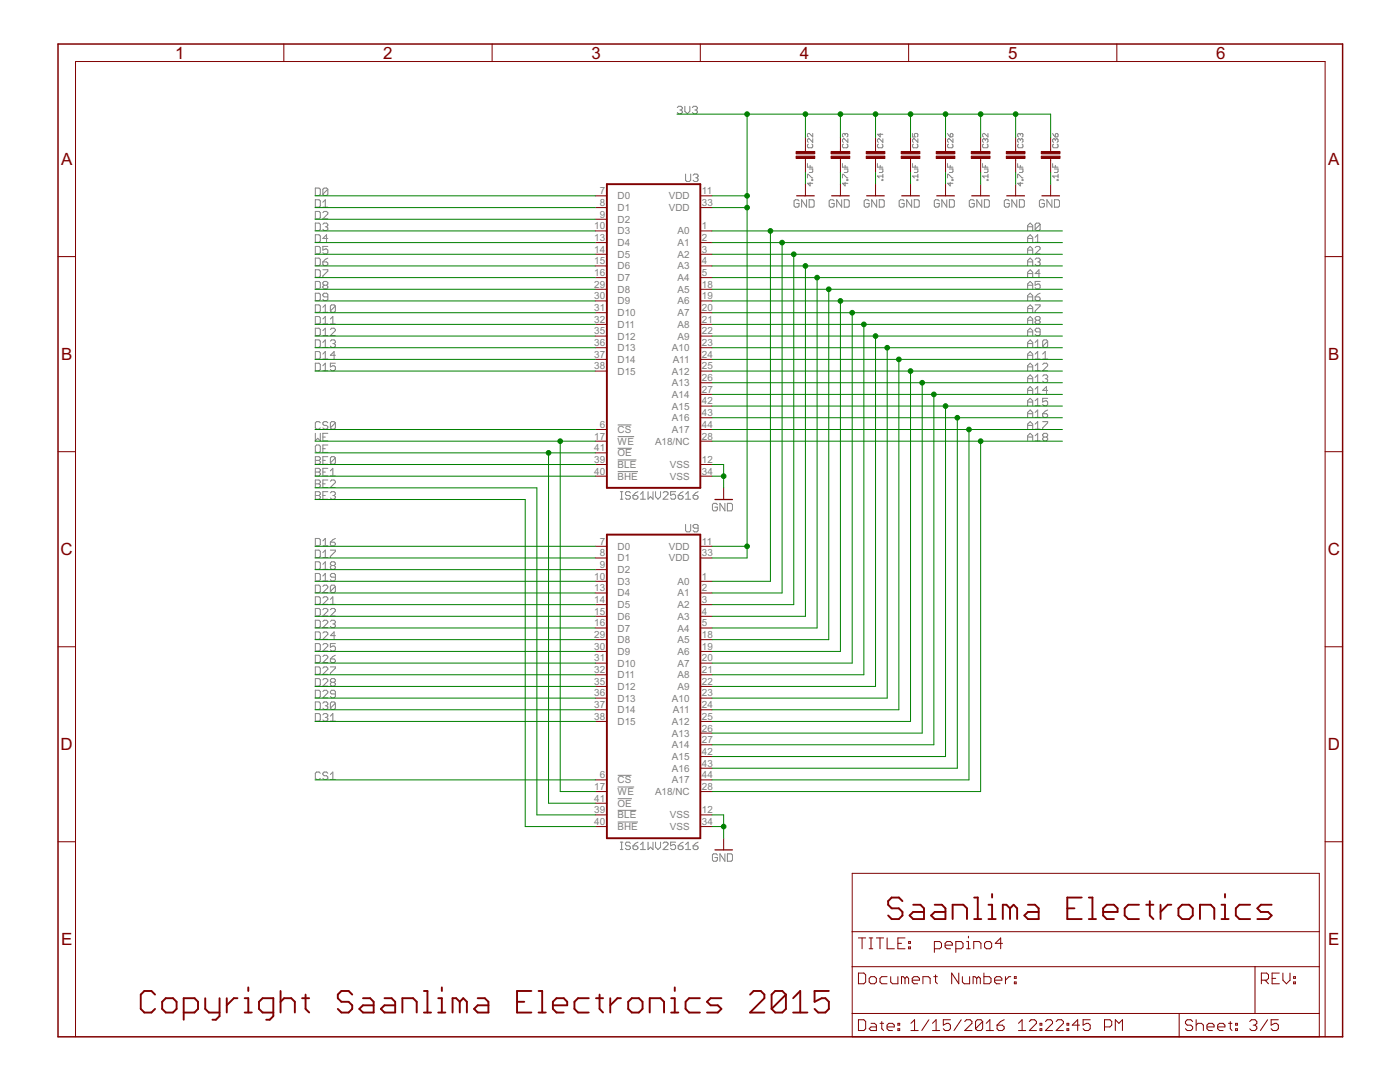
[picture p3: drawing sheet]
<svg xmlns="http://www.w3.org/2000/svg" width="279mm" height="216mm" viewBox="0 0 279 216" stroke-linecap="round" stroke-linejoin="round" font-family="sans-serif">
<defs><g id="words">
<g font-size="3.8" fill="#800000">
<text x="34.9" y="11.7">1</text>
<text x="76.5" y="11.7">2</text>
<text x="118.1" y="11.7">3</text>
<text x="159.6" y="11.7">4</text>
<text x="201.2" y="11.7">5</text>
<text x="242.7" y="11.7">6</text>
<text x="12.2" y="32.9">A</text>
<text x="265.1" y="32.9">A</text>
<text x="12.2" y="71.8">B</text>
<text x="265.1" y="71.8">B</text>
<text x="12.1" y="110.8">C</text>
<text x="265" y="110.8">C</text>
<text x="12.1" y="149.7">D</text>
<text x="265" y="149.7">D</text>
<text x="12.2" y="188.6">E</text>
<text x="265.1" y="188.6">E</text>
</g>
<g font-size="2.2" fill="#808080">
<text x="119.7" y="38.8">7</text>
<text x="119.7" y="41.1">8</text>
<text x="123.3" y="39.8">D0</text>
<text x="133.5" y="39.8">VDD</text>
<text x="140.1" y="38.8">11</text>
<text x="140.1" y="41.1">33</text>
<text x="118.6" y="45.7">10</text>
<text x="119.7" y="43.4">9</text>
<text x="123.3" y="42.1">D1</text>
<text x="123.3" y="44.4">D2</text>
<text x="123.3" y="46.8">D3</text>
<text x="133.5" y="42.1">VDD</text>
<text x="135.2" y="46.8">A0</text>
<text x="140.1" y="45.7">1</text>
<text x="118.6" y="48.1">13</text>
<text x="118.6" y="50.4">14</text>
<text x="118.6" y="52.7">15</text>
<text x="123.3" y="49.1">D4</text>
<text x="123.3" y="51.4">D5</text>
<text x="123.3" y="53.8">D6</text>
<text x="135.2" y="49.1">A1</text>
<text x="135.2" y="51.4">A2</text>
<text x="135.2" y="53.8">A3</text>
<text x="140.1" y="48.1">2</text>
<text x="140.1" y="50.4">3</text>
<text x="140.1" y="52.7">4</text>
<text x="118.6" y="55.1">16</text>
<text x="118.6" y="57.4">29</text>
<text x="118.6" y="59.7">30</text>
<text x="123.3" y="56.1">D7</text>
<text x="123.3" y="58.4">D8</text>
<text x="135.2" y="56.1">A4</text>
<text x="135.2" y="58.4">A5</text>
<text x="140.1" y="55.1">5</text>
<text x="140.1" y="57.4">18</text>
<text x="140.1" y="59.7">19</text>
<text x="118.6" y="62.1">31</text>
<text x="118.6" y="64.4">32</text>
<text x="123.3" y="60.8">D9</text>
<text x="123.3" y="63.1">D10</text>
<text x="123.3" y="65.4">D11</text>
<text x="135.2" y="60.8">A6</text>
<text x="135.2" y="63.1">A7</text>
<text x="135.2" y="65.4">A8</text>
<text x="140.1" y="62.1">20</text>
<text x="140.1" y="64.4">21</text>
<text x="118.6" y="66.7">35</text>
<text x="118.6" y="69.1">36</text>
<text x="118.6" y="71.4">37</text>
<text x="123.3" y="67.7">D12</text>
<text x="123.3" y="70.1">D13</text>
<text x="134.1" y="70.1">A10</text>
<text x="135.2" y="67.7">A9</text>
<text x="140.1" y="66.7">22</text>
<text x="140.1" y="69.1">23</text>
<text x="140.1" y="71.4">24</text>
<text x="118.6" y="73.7">38</text>
<text x="123.3" y="72.4">D14</text>
<text x="123.3" y="74.7">D15</text>
<text x="134.1" y="74.7">A12</text>
<text x="134.1" y="77.1">A13</text>
<text x="134.3" y="72.4">A11</text>
<text x="140.1" y="73.7">25</text>
<text x="140.1" y="76">26</text>
<text x="134.1" y="79.4">A14</text>
<text x="134.1" y="81.7">A15</text>
<text x="140.1" y="78.4">27</text>
<text x="140.1" y="80.7">42</text>
<text x="140.1" y="83">43</text>
<text x="118.6" y="87.7">17</text>
<text x="119.7" y="85.4">6</text>
<text x="123.3" y="86.4">CS</text>
<text x="123.3" y="88.7">WE</text>
<text x="130.7" y="88.7">A18/NC</text>
<text x="134.1" y="84.1">A16</text>
<text x="134.1" y="86.4">A17</text>
<text x="140.1" y="85.4">44</text>
<text x="140.1" y="87.7">28</text>
<text x="118.6" y="94.7">40</text>
<text x="118.6" y="92.4">39</text>
<text x="118.6" y="90">41</text>
<text x="123.3" y="95.7">BHE</text>
<text x="123.3" y="93.4">BLE</text>
<text x="123.3" y="91.1">OE</text>
<text x="133.7" y="93.4">VSS</text>
<text x="133.7" y="95.7">VSS</text>
<text x="140.1" y="92.4">12</text>
<text x="140.1" y="94.7">34</text>
<text x="119.7" y="108.7">7</text>
<text x="119.7" y="111">8</text>
<text x="119.7" y="113.3">9</text>
<text x="123.3" y="109.7">D0</text>
<text x="123.3" y="112">D1</text>
<text x="133.5" y="109.7">VDD</text>
<text x="133.5" y="112">VDD</text>
<text x="140.1" y="108.7">11</text>
<text x="140.1" y="111">33</text>
<text x="118.6" y="115.7">10</text>
<text x="118.6" y="118">13</text>
<text x="123.3" y="114.4">D2</text>
<text x="123.3" y="116.7">D3</text>
<text x="123.3" y="119">D4</text>
<text x="135.2" y="116.7">A0</text>
<text x="135.2" y="119">A1</text>
<text x="140.1" y="115.7">1</text>
<text x="140.1" y="118">2</text>
<text x="118.6" y="120.3">14</text>
<text x="118.6" y="122.7">15</text>
<text x="118.6" y="125">16</text>
<text x="123.3" y="121.4">D5</text>
<text x="123.3" y="123.7">D6</text>
<text x="135.2" y="121.4">A2</text>
<text x="135.2" y="123.7">A3</text>
<text x="140.1" y="120.3">3</text>
<text x="140.1" y="122.7">4</text>
<text x="140.1" y="125">5</text>
<text x="118.6" y="127.3">29</text>
<text x="118.6" y="129.6">30</text>
<text x="118.6" y="132">31</text>
<text x="123.3" y="126">D7</text>
<text x="123.3" y="128.3">D8</text>
<text x="123.3" y="130.7">D9</text>
<text x="135.2" y="126">A4</text>
<text x="135.2" y="128.3">A5</text>
<text x="135.2" y="130.7">A6</text>
<text x="140.1" y="127.3">18</text>
<text x="140.1" y="129.6">19</text>
<text x="140.1" y="132">20</text>
<text x="118.6" y="134.3">32</text>
<text x="118.6" y="136.6">35</text>
<text x="123.3" y="133">D10</text>
<text x="123.3" y="135.3">D11</text>
<text x="123.3" y="137.7">D12</text>
<text x="135.2" y="133">A7</text>
<text x="135.2" y="135.3">A8</text>
<text x="135.2" y="137.7">A9</text>
<text x="140.1" y="134.3">21</text>
<text x="140.1" y="136.6">22</text>
<text x="118.6" y="139">36</text>
<text x="118.6" y="141.3">37</text>
<text x="118.6" y="143.6">38</text>
<text x="123.3" y="140">D13</text>
<text x="123.3" y="142.3">D14</text>
<text x="134.1" y="140">A10</text>
<text x="134.3" y="142.3">A11</text>
<text x="140.1" y="139">23</text>
<text x="140.1" y="141.3">24</text>
<text x="140.1" y="143.6">25</text>
<text x="123.3" y="144.7">D15</text>
<text x="134.1" y="144.7">A12</text>
<text x="134.1" y="147">A13</text>
<text x="134.1" y="149.3">A14</text>
<text x="140.1" y="146">26</text>
<text x="140.1" y="148.3">27</text>
<text x="119.7" y="155.3">6</text>
<text x="134.1" y="151.6">A15</text>
<text x="134.1" y="154">A16</text>
<text x="140.1" y="150.6">42</text>
<text x="140.1" y="153">43</text>
<text x="140.1" y="155.3">44</text>
<text x="118.6" y="159.9">41</text>
<text x="118.6" y="157.6">17</text>
<text x="123.3" y="156.3">CS</text>
<text x="123.3" y="161">OE</text>
<text x="123.3" y="158.6">WE</text>
<text x="130.7" y="158.6">A18/NC</text>
<text x="134.1" y="156.3">A17</text>
<text x="140.1" y="157.6">28</text>
<text x="118.6" y="164.6">40</text>
<text x="118.6" y="162.3">39</text>
<text x="123.3" y="165.6">BHE</text>
<text x="123.3" y="163.3">BLE</text>
<text x="133.7" y="163.3">VSS</text>
<text x="133.7" y="165.6">VSS</text>
<text x="140.1" y="162.3">12</text>
<text x="140.1" y="164.6">34</text>
</g>
</g></defs>
<g fill="none" stroke="#808080" stroke-width=".2">
<path d="M62.9 39.9h.8l.2 .2v1l-.2 .2h-.8zM62.9 37.5h.8l.2 .3v1l-.2 .2h-.8zM65.4 37.8v1l-.2 .2h-.5l-.3-.2M65.4 37.8l-.2-.3h-.5l-.3 .3v1M65.4 37.8l-1 1M135.2 21.5l.2-.3h.5l.3 .3v.2l-.3 .2M135.7 21.9h.2M135.9 21.9l.3 .3v.3l-.3 .2h-.5l-.2-.2M136.7 21.2v1l.5 .5 .5-.5v-1M136.8 34.7v1.3l.3 .2h.5l.2-.2v-1.3M138.2 21.5l.2-.3h.5l.3 .3v.2l-.3 .2M138.3 35l.3-.3h.5l.2 .3v.2l-.2 .3"/>
<path d="M138.7 21.9h.2M138.8 35.5h.3M138.9 21.9l.3 .3v.3l-.3 .2h-.5l-.2-.2M139.1 35.5l.2 .2v.3l-.2 .2h-.5l-.3-.2M161 39.9v1.4l-1-1.4v1.4M161.1 32.6v.8h1.1M161.1 35.5v-.7l1.1 .7M161.3 28.8l-.2 .1v.4l.2 .2h.7l.2-.2v-.4l-.2-.1M161.5 39.9h.7l.3 .2v1l-.3 .2h-.7zM161.5 33.7h.7v.5l-.2 .2h-.5M161.7 36.4v.7l-.6-.5h1.1M161.7 33v.4"/>
<path d="M162 35.9h.2v.1h-.2zM162.2 26.6v.7l-.7-.7-.4 .2v.4l.2 .1M162.2 27.7v.7l-.7-.7-.4 .2v.3l.2 .2M168 39.9v1.4l-1-1.4v1.4M168.1 35.5v-.7h.2l.7 .7h.2M168.1 32.6v.8h1.1M168.3 28.8l-.2 .1v.4l.2 .2h.7l.2-.2v-.4l-.2-.1M168.5 33.7h.7v.5l-.2 .2h-.5M168.5 39.9h.7l.3 .2v1l-.3 .2h-.7zM168.7 36.4v.7l-.6-.5h1.1M168.7 26.8v.2M168.7 33v.4"/>
<path d="M168.7 26.8l.1-.2 .4 .2v.4l-.2 .1M168.7 26.8l-.2-.2-.4 .2v.4l.2 .1M169 35.9h.2v.1h-.2zM169.2 27.7v.7l-.7-.7h-.2l-.2 .2v.3l.2 .2M175 39.9v1.4l-1-1.4v1.4M175.1 32.6v.8h1.1M175.3 28.8l-.2 .1v.4l.2 .2h.7l.2-.2v-.4l-.2-.1M175.5 33.7h.7v.5l-.2 .2h-.5M175.5 39.9h.7l.3 .2v1l-.3 .2h-.7zM175.7 26.6v.7l-.6-.5h1.1M175.7 33v.4M176 35.9h.2v.1h-.2z"/>
<path d="M176.2 27.7v.7l-.7-.7h-.2l-.2 .2v.3l.2 .2M176.2 34.8v.7M176.2 35.1h-1.1l.4 .4M181.9 39.9v1.4l-.9-1.4v1.4M182.1 32.6v.8h1.1M182.1 26.6v.7h.5l-.1-.5 .1-.2h.4l.2 .2v.4l-.2 .1M182.3 28.8l-.2 .1v.4l.2 .2h.7l.2-.2v-.4l-.2-.1M182.5 39.9h.7l.3 .2v1l-.3 .2h-.7zM182.5 33.7h.7v.5l-.2 .2h-.5M182.6 33v.4M183 35.9h.2v.1h-.2zM183.2 35.1h-1.1l.4 .4"/>
<path d="M183.2 27.7v.7l-.7-.7h-.2l-.2 .2v.3l.2 .2M183.2 34.8v.7M189 39.9v1.4l-1-1.4v1.4M189.1 35.5v-.7h.2l.7 .7h.2M189.1 32.6v.8h1.1M189.1 26.6l.5 .7M189.3 28.8l-.2 .1v.4l.2 .2h.7l.2-.2v-.4l-.2-.1M189.5 33.7h.7v.5l-.2 .2h-.5M189.5 39.9h.7l.3 .2v1l-.3 .2h-.7zM189.6 36.4v.7l-.5-.5h1.1M189.6 26.8l.4-.2 .2 .2v.4l-.2 .1h-.4zM189.6 33v.4"/>
<path d="M190 35.9h.2v.1h-.2zM190.2 27.7v.7l-.7-.7h-.2l-.2 .2v.3l.2 .2M195.9 39.9v1.4l-1-1.4v1.4M196.1 32.6v.8h1.1M196.3 28.8l-.2 .1v.4l.2 .2h.7l.2-.2v-.4l-.2-.1M196.4 33.7h.8v.5l-.2 .2h-.6M196.4 39.9h.8l.2 .2v1l-.2 .2h-.8zM196.6 27.9l.2-.2 .4 .2v.3l-.2 .2M196.6 27.9l-.2-.2-.3 .2v.3l.2 .2M196.6 27.9v.1M196.6 33v.4M197 35.9h.2v.1h-.2z"/>
<path d="M197.2 35.1h-1.1l.3 .4M197.2 26.6v.7l-.8-.7h-.1l-.2 .2v.4l.2 .1M197.2 34.8v.7M202.9 39.9v1.4l-1-1.4v1.4M203.1 35.5v-.7l1.1 .7M203.1 32.6v.8h1.1M203.3 28.8l-.2 .1v.4l.2 .2h.7l.2-.2v-.4l-.2-.1M203.4 39.9h.8l.2 .2v1l-.2 .2h-.8zM203.5 33.7h.7v.5l-.2 .2h-.5M203.6 36.4v.7l-.5-.5h1.1M203.6 26.8v.2M203.6 27.9v.1"/>
<path d="M203.6 33v.4M203.6 26.8l.2-.2 .4 .2v.4l-.2 .1M203.6 27.9l.2-.2 .4 .2v.3l-.2 .2M203.6 26.8l-.1-.2-.4 .2v.4l.2 .1M203.6 27.9l-.1-.2-.4 .2v.3l.2 .2M204 35.9h.2v.1h-.2zM209.9 39.9v1.4l-1-1.4v1.4M210.1 32.6v.8h1.1M210.1 26.6l.5 .7M210.3 28.8l-.2 .1v.4l.2 .2h.7l.2-.2v-.4l-.2-.1M210.4 33.7h.8v.5l-.2 .2h-.6M210.4 39.9h.8l.2 .2v1l-.2 .2h-.8z"/>
<path d="M210.6 26.8l.4-.2 .2 .2v.4l-.2 .1h-.4zM210.6 27.9l.2-.2 .4 .2v.3l-.2 .2M210.6 27.9l-.2-.2-.3 .2v.3l.2 .2M210.6 27.9v.1M210.6 33v.4M211 35.9h.2v.1h-.2zM211.2 35.1h-1.1l.3 .4M211.2 34.8v.7M62.9 42.2h.8l.2 .2v1l-.2 .3h-.8zM62.9 44.5h.8l.2 .3v1l-.2 .2h-.8zM62.9 46.8h.8l.2 .3v1l-.2 .2h-.8zM62.9 49.2h.8l.2 .2v1l-.2 .3h-.8z"/>
<path d="M62.9 51.5h.8l.2 .3v.9l-.2 .3h-.8zM62.9 53.8h.8l.2 .3v1l-.2 .2h-.8zM62.9 56.2h.8l.2 .2v1l-.2 .3h-.8zM62.9 58.5h.8l.2 .2v1l-.2 .3h-.8zM64.4 41.3h1M64.4 52.3h.8l.2 .2v.2l-.2 .3h-.5l-.3-.3zM64.4 53.8h1v.3l-1 1v.2M64.4 42.4l.3-.2h.5l.2 .2v.3l-1 1h1M64.4 44.8l.3-.3h.5l.2 .3v.2l-.2 .3M64.4 40.3l.5-.4v1.4M64.7 56.9l-.3-.2v-.3l.3-.2h.5l.2 .2v.3l-.2 .2M64.7 56.9l-.3 .2v.3l.3 .3h.5l.2-.3v-.3l-.2-.2"/>
<path d="M64.7 56.9h.5M64.9 45.3h.3M65.2 45.3l.2 .2v.3l-.2 .2h-.5l-.3-.2M65.4 49.2h-1v.7l.8-.2 .2 .2v.5l-.2 .3h-.5l-.3-.3M65.4 59.2h-.7l-.3-.2v-.3l.3-.2h.5l.2 .2v1l-.2 .3h-.5l-.3-.3M65.4 47.6h-1l.8-.8v1.5M65.4 51.5l-.5 .3-.5 .5M159.5 40.1l-.3-.2h-.5l-.2 .2v1l.2 .2h.5l.3-.2v-.5h-.5M166.5 40.1l-.3-.2h-.5l-.2 .2v1l.2 .2h.5l.3-.2v-.5h-.5M173.5 40.1l-.3-.2h-.5l-.2 .2v1l.2 .2h.5l.3-.2v-.5h-.5M180.4 40.1l-.2-.2h-.5l-.2 .2v1l.2 .2h.5l.2-.2v-.5h-.4M187.5 40.1l-.3-.2h-.5l-.2 .2v1l.2 .2h.5l.3-.2v-.5h-.6"/>
<path d="M194.4 40.1l-.2-.2h-.5l-.3 .2v1l.3 .2h.5l.2-.2v-.5h-.5M201.4 40.1l-.2-.2h-.5l-.3 .2v1l.3 .2h.5l.2-.2v-.5h-.5M205.1 50.7v-1l.5-.5 .5 .5v1M205.1 45.3h1M205.1 47.6h1M205.1 52.3h1M205.1 56.9h1M205.1 59.2h1M205.1 46v-1l.5-.5 .5 .5v1M205.1 48.3v-1l.5-.5 .5 .5v1M205.1 53v-1l.5-.5 .5 .5v1M205.1 55.3v-1l.5-.5 .5 .5v1"/>
<path d="M205.1 57.7v-1l.5-.5 .5 .5v1M205.1 60v-1l.5-.5 .5 .5v1M205.1 49.9h1M205.1 54.6h1M206.6 48.3h1M206.6 49.4l.2-.2h.5l.3 .2v.3l-1 1h1M206.6 51.8l.2-.3h.5l.3 .3v.2l-.3 .3M206.6 59.2h.7l.3 .3v.2l-.3 .3h-.5l-.2-.3zM206.6 47.3l.5-.5v1.5M207.1 52.3h.2M207.3 52.3l.3 .2v.2l-.3 .3h-.5l-.2-.3M207.6 44.8v1l-.3 .2h-.5l-.2-.2"/>
<path d="M207.6 44.8l-.3-.3h-.5l-.2 .3v1M207.6 56.2h-1v.7l.7-.2 .3 .2v.5l-.3 .3h-.5l-.2-.3M207.6 44.8l-1 1M207.6 54.6h-1l.7-.8v1.5M207.6 58.5l-.5 .2-.5 .5M208.4 40.1l-.2-.2h-.5l-.3 .2v1l.3 .2h.5l.2-.2v-.5h-.5M62.9 60.8h.8l.2 .3v1l-.2 .2h-.8zM62.9 63.2h.8l.2 .2v1l-.2 .2h-.8zM62.9 65.5h.8l.2 .2v1l-.2 .3h-.8zM62.9 67.8h.8l.2 .3v1l-.2 .2h-.8zM62.9 70.1h.8l.2 .3v1l-.2 .2h-.8zM62.9 72.5h.8l.2 .2v1l-.2 .3h-.8z"/>
<path d="M64.4 61.3l.5-.5v1.5M64.4 63.6l.5-.4v1.4M64.4 66l.5-.5v1.5M64.4 68.3l.5-.5v1.5M64.4 70.7l.5-.6v1.5M64.4 73l.5-.5v1.5M64.4 62.3h1M64.4 64.6h1M64.4 67h1M64.4 69.3h1M64.4 71.6h1M64.4 74h1"/>
<path d="M65.9 65.7l.3-.2h.5l.2 .2v.3l-1 1h1M65.9 68.1l.3-.3h.5l.2 .3v.2l-.2 .3M65.9 64.6h1M65.9 63.6l.5-.4v1.4M66.4 68.6h.3M66.7 68.6l.2 .2v.3l-.2 .2h-.5l-.3-.2M66.9 61.1v1l-.2 .2h-.5l-.3-.2M66.9 61.1l-.2-.3h-.5l-.3 .3v1M66.9 72.5h-1v.7l.5-.2h.3l.2 .2v.5l-.2 .3h-.5l-.3-.3M66.9 61.1l-1 1M66.9 70.9h-1l.8-.8v1.5M205.1 68.6h1"/>
<path d="M205.1 70.9h1M205.1 62.3v-1l.5-.5 .5 .5v1M205.1 64.6v-1l.5-.4 .5 .4v1M205.1 67v-1l.5-.5 .5 .5v1M205.1 69.3v-1l.5-.5 .5 .5v1M205.1 71.6v-.9l.5-.6 .5 .6v.9M205.1 74v-1l.5-.5 .5 .5v1M205.1 76.3v-1l.5-.5 .5 .5v1M205.1 78.6v-1l.5-.5 .5 .5v1M205.1 61.6h1M205.1 63.9h1M205.1 66.2h1"/>
<path d="M205.1 73.2h1M205.1 75.6h1M205.1 77.9h1M206.6 60.8h1v.3l-1 1v.2M206.6 69.3h1M206.6 71.6h1M206.6 74h1M206.6 68.3l.5-.5v1.5M206.6 70.7l.5-.6v1.5M206.6 73l.5-.5v1.5M206.6 75.3l.5-.5v1.5M206.6 77.6l.5-.5v1.5"/>
<path d="M206.6 80l.5-.5v1.5M206.6 76.3h1M206.6 78.6h1M206.8 63.9l-.2 .3v.2l.2 .2h.5l.3-.2v-.2l-.3-.3M206.8 63.9l-.2-.3v-.2l.2-.2h.5l.3 .2v.2l-.3 .3M206.8 63.9h.5M207.6 66.2h-.8l-.2-.2v-.3l.2-.2h.5l.3 .2v1l-.3 .3h-.5l-.2-.3M208.1 71.6h1M208.1 72.7l.2-.2h.6l.2 .2v.3l-1 1h1M208.1 75.1l.2-.3h.6l.2 .3v.2l-.2 .3M208.1 70.7l.5-.6v1.5M208.6 75.6h.3"/>
<path d="M208.9 75.6l.2 .2v.3l-.2 .2h-.6l-.2-.2M209.1 68.1v1l-.2 .2h-.6l-.2-.2M209.1 68.1l-.2-.3h-.6l-.2 .3v1M209.1 79.5h-1v.7l.5-.2h.3l.2 .2v.5l-.2 .3h-.6l-.2-.3M209.1 68.1l-1 1M209.1 77.9h-1l.8-.8v1.5M62.9 98.1h.8l.2 .3v.2l-.2 .3 .2 .2v.3l-.2 .2h-.8zM62.9 98.9h.8M62.9 86.5v1.4l.5-.4 .5 .4v-1.4M62.9 91.1h.8l.2 .3v.2l-.2 .3 .2 .2v.3l-.2 .2h-.8zM62.9 93.5h.8l.2 .2v.3l-.2 .2 .2 .2v.3l-.2 .3h-.8zM62.9 95.8h.8l.2 .2v.3l-.2 .2 .2 .3v.2l-.2 .3h-.8z"/>
<path d="M62.9 91.9h.8M62.9 94.2h.8M62.9 96.5h.8M63.2 88.8h.5l.2 .2v1l-.2 .3h-.5l-.3-.3v-1zM63.9 84.4l-.2-.3h-.5l-.3 .3v1l.3 .2h.5l.2-.2M64.4 98.9h.5M64.4 87.2h.5M64.4 89.5h.5M64.4 91.9h.5M64.4 94.2h.5M64.4 96.5h.5M65.4 98.1h-1v1.5h1"/>
<path d="M65.4 84.4l-.2-.3h-.5l-.3 .3v.2l.3 .3h.5l.2 .2v.3l-.2 .2h-.5l-.3-.2M65.4 86.5h-1v1.4h1M65.4 88.8h-1v1.5h1M65.4 91.1h-1v1.5h1M65.4 93.5h-1v1.5h1M65.4 95.8h-1v1.5h1M65.9 98.4l.3-.3h.5l.2 .3v.2l-.2 .3M65.9 96l.3-.2h.5l.2 .2v.3l-1 1h1M65.9 94l.5-.5v1.5M65.9 95h1M66.4 98.9h.3M66.7 98.9l.2 .2v.3l-.2 .2h-.5l-.3-.2"/>
<path d="M66.9 84.4l-.2-.3h-.5l-.3 .3v1M66.9 91.4l-.2-.3h-.5l-.3 .3v1M66.9 84.4v1l-.2 .2h-.5l-.3-.2M66.9 91.4v1l-.2 .2h-.5l-.3-.2M66.9 84.4l-1 1M66.9 91.4l-1 1M123.3 94.1h4M123.3 91.8h3.7M123.3 84.8h2.7M123.3 89.5h2.8M123.3 87.1h3.3M123.8 99.6h.5"/>
<path d="M123.8 98.1h.5M124.1 98.1v1.5M125.8 98.4l-.2-.3h-.5l-.3 .3v.2l.3 .3h.5l.2 .2v.3l-.2 .2h-.5l-.3-.2M126.3 98.9h.8l.2 .2v.3l-.2 .2h-.5l-.3-.2zM127.3 98.1l-.5 .3-.5 .5M127.8 98.6l.5-.5v1.5M127.8 99.6h1M129.3 98.1v1.5l.5-.5 .5 .5v-1.5M130.8 98.1v1l.5 .5 .5-.5v-1M132.3 98.4l.3-.3h.5l.2 .3v.2l-1 1h1M134.8 98.1h-1v.8l.5-.3h.3l.2 .3v.5l-.2 .2h-.5l-.3-.2M135.3 98.9h.8l.2 .2v.3l-.2 .2h-.5l-.3-.2z"/>
<path d="M136.3 98.1l-.5 .3-.5 .5M136.8 98.6l.5-.5v1.5M136.8 99.6h1M138.3 98.9h.8l.2 .2v.3l-.2 .2h-.5l-.3-.2zM139.3 98.1l-1 .8M205.1 81v-1l.5-.5 .5 .5v1M205.1 83.3v-1l.5-.5 .5 .5v1M205.1 85.6v-1l.5-.5 .5 .5v1M205.1 87.9v-.9l.5-.5 .5 .5v.9M205.1 80.2h1M205.1 82.5h1M205.1 84.9h1"/>
<path d="M205.1 87.2h1M206.6 82.3l.5-.5v1.5M206.6 84.6l.5-.5v1.5M206.6 87l.5-.5v1.4M206.6 81h1M206.6 83.3h1M206.6 85.6h1M206.6 87.9h1M208.1 82.5h.8l.2 .3v.2l-.2 .3h-.6l-.2-.3zM208.1 84.1h1v.3l-1 1v.2M208.3 87.2l-.2-.2v-.3l.2-.2h.6l.2 .2v.3l-.2 .2M208.3 87.2l-.2 .3v.2l.2 .2h.6l.2-.2v-.2l-.2-.3"/>
<path d="M208.3 87.2h.6M209.1 81.8l-.5 .2-.5 .5M62.9 107.4h.8l.2 .3v1l-.2 .2h-.8zM62.9 109.8h.8l.2 .2v1l-.2 .3h-.8zM62.9 112.1h.8l.2 .3v.9l-.2 .3h-.8zM62.9 114.4h.8l.2 .3v1l-.2 .2h-.8zM62.9 116.8h.8l.2 .2v1l-.2 .3h-.8zM62.9 119.1h.8l.2 .2v1l-.2 .3h-.8zM64.4 117l.3-.2h.5l.2 .2v.3l-1 1h1M64.4 119.3l.3-.2h.5l.2 .2v.3l-1 1h1M64.4 107.9l.5-.5v1.5M64.4 110.3l.5-.5v1.5"/>
<path d="M64.4 112.6l.5-.5v1.5M64.4 114.9l.5-.5v1.5M64.4 108.9h1M64.4 111.3h1M64.4 113.6h1M64.4 115.9h1M65.9 108.2h.8l.2 .2v.3l-.2 .2h-.5l-.3-.2zM65.9 109.8h1v.2l-1 1v.3M65.9 119.6l.5-.5v1.5M66.2 112.8l-.3-.2v-.2l.3-.3h.5l.2 .3v.2l-.2 .2M66.2 112.8l-.3 .3v.2l.3 .3h.5l.2-.3v-.2l-.2-.3M66.2 112.8h.5"/>
<path d="M66.9 115.2h-.7l-.3-.3v-.2l.3-.3h.5l.2 .3v1l-.2 .2h-.5l-.3-.2M66.9 117l-.2-.2h-.5l-.3 .2v1M66.9 117v1l-.2 .3h-.5l-.3-.3M66.9 107.4l-1 .8M66.9 117l-1 1M136.8 104.6v1.3l.3 .2h.5l.2-.2v-1.3M139.3 105.4h-.7l-.3-.3v-.2l.3-.3h.5l.2 .3v1l-.2 .2h-.5l-.3-.2M143.2 100.7l-.3-.3h-.5l-.2 .3v1l.2 .2h.5l.3-.2v-.5h-.5M144.7 100.4v1.5l-1-1.5v1.5M145.2 100.4h.7l.3 .3v1l-.3 .2h-.7zM62.9 121.4h.8l.2 .3v1l-.2 .2h-.8zM62.9 123.8h.8l.2 .2v1l-.2 .2h-.8z"/>
<path d="M62.9 126.1h.8l.2 .2v1l-.2 .3h-.8zM62.9 128.4h.8l.2 .3v1l-.2 .2h-.8zM62.9 130.7h.8l.2 .3v1l-.2 .2h-.8zM62.9 133.1h.8l.2 .2v1l-.2 .3h-.8zM62.9 135.4h.8l.2 .3v1l-.2 .2h-.8zM62.9 137.7h.8l.2 .3v1l-.2 .2h-.8zM64.4 138l.3-.3h.5l.2 .3v.2l-1 1h1M64.4 121.7l.3-.3h.5l.2 .3v.2l-1 1h1M64.4 124l.3-.2h.5l.2 .2v.2l-1 1h1M64.4 126.3l.3-.2h.5l.2 .2v.3l-1 1h1M64.4 128.7l.3-.3h.5l.2 .3v.2l-1 1h1M64.4 131l.3-.3h.5l.2 .3v.2l-1 1h1"/>
<path d="M64.4 133.3l.3-.2h.5l.2 .2v.3l-1 1h1M64.4 135.7l.3-.3h.5l.2 .3v.2l-1 1h1M65.9 131.5h.8l.2 .2v.3l-.2 .2h-.5l-.3-.2zM65.9 133.1h1v.2l-1 1v.3M65.9 121.7l.3-.3h.5l.2 .3v.2l-1 1h1M65.9 124l.3-.2h.5l.2 .2v.2l-.2 .3M65.9 120.6h1M66.2 136.1l-.3-.2v-.2l.3-.3h.5l.2 .3v.2l-.2 .2M66.2 136.1l-.3 .3v.3l.3 .2h.5l.2-.2v-.3l-.2-.3M66.2 136.1h.5M66.4 124.5h.3M66.7 124.5l.2 .3v.2l-.2 .2h-.5l-.3-.2"/>
<path d="M66.9 128.4h-1v.8l.5-.3h.3l.2 .3v.5l-.2 .2h-.5l-.3-.2M66.9 138.5h-.7l-.3-.3v-.2l.3-.3h.5l.2 .3v1l-.2 .2h-.5l-.3-.2M66.9 126.8h-1l.8-.7v1.5M66.9 130.7l-1 .8M62.9 140.1h.8l.2 .2v1l-.2 .3h-.8zM62.9 142.4h.8l.2 .2v1l-.2 .3h-.8zM63.9 154.3l-.2-.2h-.5l-.3 .2v1l.3 .2h.5l.2-.2M64.4 140.3l.3-.2h.5l.2 .2v.3l-.2 .2M64.4 142.6l.3-.2h.5l.2 .2v.3l-.2 .3M64.9 140.8h.3M64.9 143.2h.3M65.2 140.8l.2 .3v.2l-.2 .3h-.5l-.3-.3"/>
<path d="M65.2 143.2l.2 .2v.2l-.2 .3h-.5l-.3-.3M65.4 154.3l-.2-.2h-.5l-.3 .2v.2l.3 .3h.5l.2 .2v.3l-.2 .2h-.5l-.3-.2M65.9 142.9l.5-.5v1.5M65.9 154.5l.5-.4v1.4M65.9 143.9h1M65.9 155.5h1M66.9 140.3l-.2-.2h-.5l-.3 .2v1M66.9 140.3v1l-.2 .3h-.5l-.3-.3M66.9 140.3l-1 1M123.3 154.7h2.7M123.3 159.4h2.8M123.3 157h3.3"/>
<path d="M123.3 164h4M123.3 161.7h3.7M123.8 169.5h.5M123.8 168h.5M124.1 168v1.5M125.8 168.3l-.2-.3h-.5l-.3 .3v.2l.3 .3h.5l.2 .2v.3l-.2 .2h-.5l-.3-.2M126.3 168.8h.8l.2 .2v.3l-.2 .2h-.5l-.3-.2zM127.3 168l-.5 .3-.5 .5M127.8 169.5h1M127.8 168.5l.5-.5v1.5M129.3 168v1.5l.5-.5 .5 .5v-1.5M130.8 168v1l.5 .5 .5-.5v-1"/>
<path d="M132.3 168.3l.3-.3h.5l.2 .3v.2l-1 1h1M134.8 168h-1v.8l.5-.3h.3l.2 .3v.5l-.2 .2h-.5l-.3-.2M135.3 168.8h.8l.2 .2v.3l-.2 .2h-.5l-.3-.2zM136.3 168l-.5 .3-.5 .5M136.8 169.5h1M136.8 168.5l.5-.5v1.5M138.3 168.8h.8l.2 .2v.3l-.2 .2h-.5l-.3-.2zM139.3 168l-.5 .3-.5 .5M143.2 170.6l-.3-.2h-.5l-.2 .2v1l.2 .3h.5l.3-.3v-.5h-.5M144.7 170.4v1.5l-1-1.5v1.5M145.2 170.4h.7l.3 .2v1l-.3 .3h-.7z"/>
</g>
<g fill="none" stroke="#800000" stroke-width=".38">
<path d="M121.1 36.7h18.7v60.6h-18.7zM121.1 106.7h18.7v60.6h-18.7zM180.1 179.8l-.7-.7h-1.5l-.7 .7v.7l.7 .8h1.5l.7 .7v.7l-.7 .7h-1.5l-.7-.7M194.4 179.1h.7v4.3M198 178.4v.7M215.9 179.1h-2.9v4.3h2.9M217.3 179.1h.7v4.3M229.5 179.8v2.9l.7 .7M244.5 178.4v.7M30.9 198.5l-.7-.8h-1.4l-.7 .8v2.8l.7 .7h1.4l.7-.7M33.1 199.2h1.4l.7 .7v1.4l-.7 .7h-1.4l-.7-.7v-1.4zM41 199.2v2.1l.7 .7h2.1"/>
<path d="M43.8 199.2v3.6l-.7 .7h-.7M45.3 199.2v2.8M47.4 199.2h-.7l-1.4 1.4M48.8 199.2h.8v2.8M49.6 197v.7M56 199.9l.7-.7h1.4l.7 .7v2.1M56 197.7v4.3M60.3 199.2h1.4M61 198.5v2.8l.7 .7M70.3 198.5l-.7-.8h-1.5l-.7 .8v.7l.7 .7h1.5l.7 .7v.7l-.7 .7h-1.5l-.7-.7M72.4 199.2h1.5l.7 .7v2.1h-2.2l-.7-.7 .7-.7h2.2M76.7 199.2h1.4l.8 .7v2.1h-2.2l-.7-.7 .7-.7h2.2"/>
<path d="M84.6 197.7h.7v4.3M87.5 199.2h.7v2.8M88.2 197v.7M91.8 199.9l-.8-.7h-.7v2.8M91.8 199.9v2.1M91.8 199.9l.7-.7 .7 .7v2.1M95.3 199.2h1.5l.7 .7v2.1h-2.2l-.7-.7 .7-.7h2.2M103.2 199.9h1.4M106 197.7h-2.8v4.3h2.8M107.5 197.7h.7v4.3M117.5 199.2h-2.1l-.8 .7v1.4l.8 .7h2.1M118.9 199.2h1.5"/>
<path d="M119.7 198.5v2.8l.7 .7M121.8 199.2v2.8M123.9 199.2h-.7l-1.4 1.4M125.4 199.9l.7-.7h1.4l.7 .7v1.4l-.7 .7h-1.4l-.7-.7zM133.9 199.2h.8v2.8M134.7 197v.7M139.7 199.2h-2.2l-.7 .7v1.4l.7 .7h2.2M144 199.2h-2.2l-.7 .7 .7 .7h1.5l.7 .7-.7 .7h-2.2M149.7 198.5l.7-.8h1.4l.7 .8v.7l-2.8 2.8h2.8M156.8 198.5l-.7-.8h-1.4l-.7 .8v2.8M156.8 198.5v2.8l-.7 .7h-1.4l-.7-.7M156.8 198.5l-2.8 2.8"/>
<path d="M158.3 199.2l1.4-1.5v4.3M165.4 197.7h-2.8v2.2l1.4-.7h.7l.7 .7v1.4l-.7 .7h-1.4l-.7-.7M182.2 180.5h1.5l.7 .8v2.1h-2.2l-.7-.7 .7-.7h2.2M186.5 180.5h1.5l.7 .8v2.1h-2.2l-.7-.7 .7-.7h2.2M190.1 183.4v-2.9h2.2l.7 .8v2.1M194.4 183.4h1.4M197.3 183.4h1.4M197.3 180.5h.7v2.9M201.6 181.3l-.7-.8h-.8v2.9M201.6 181.3v2.1M201.6 181.3l.7-.8 .7 .8v2.1M205.1 180.5h1.5l.7 .8v2.1h-2.2l-.7-.7 .7-.7h2.2"/>
<path d="M213 181.3h1.4M217.3 183.4h1.4M220.2 182h2.8v-.7l-.7-.8h-1.4l-.7 .8v1.4l.7 .7h1.4M227.3 180.5h-2.1l-.7 .8v1.4l.7 .7h2.1M228.7 180.5h1.5M231.6 180.5v2.9M233.8 180.5h-.8l-1.4 1.5M235.2 181.3l.7-.8h1.4l.7 .8v1.4l-.7 .7h-1.4l-.7-.7zM239.5 183.4v-2.9h2.1l.7 .8v2.1M243.8 183.4h1.4M243.8 180.5h.7v2.9M249.5 180.5h-2.1l-.8 .8v1.4l.8 .7h2.1"/>
<path d="M253.8 180.5h-2.2l-.7 .8 .7 .7h1.5l.7 .7-.7 .7h-2.2M36.7 202h2.1l.7-.7v-1.4l-.7-.7h-2.1v4.3M48.8 202h1.4M54.5 202h-2.1l-.7-.7v-1.4l.7-.7h2.1v3.6l-.7 .7h-.7M80.3 202v-2.8h2.1l.8 .7v2.1M84.6 202h1.4M87.5 202h1.4M107.5 202h1.4M110.3 200.6h2.9v-.7l-.7-.7h-1.4l-.8 .7v1.4l.8 .7h1.4M129.7 202v-2.8h2.1l.7 .7v2.1M133.9 202h1.5M158.3 202h2.8"/>
</g>
<g fill="none" stroke="#800000" stroke-width=".2">
<path d="M56.6 8.8v3.5M98.2 8.8v3.5M139.8 8.8v3.5M181.3 8.8v3.5M222.9 8.8v3.5M118.8 39.1h2.3M139.8 39.1h2.3M160.7 27.4v2.8M160.7 31.6v2.8M160.7 36.7v2.4M167.7 27.4v2.8M167.7 31.6v2.8"/>
<path d="M167.7 36.7v2.4M174.7 27.4v2.8M174.7 31.6v2.8M174.7 36.7v2.4M181.7 27.4v2.8M181.7 31.6v2.8M181.7 36.7v2.4M188.7 27.4v2.8M188.7 31.6v2.8M188.7 36.7v2.4M195.7 27.4v2.8M195.7 31.6v2.8"/>
<path d="M195.7 36.7v2.4M202.7 27.4v2.8M202.7 31.6v2.8M202.7 36.7v2.4M209.7 27.4v2.8M209.7 31.6v2.8M209.7 36.7v2.4M11.6 51.2h3.5M118.8 46.1h2.3M118.8 48.4h2.3M118.8 50.7h2.3M118.8 53.1h2.3"/>
<path d="M118.8 55.4h2.3M118.8 57.7h2.3M118.8 41.4h2.3M118.8 43.8h2.3M139.8 46.1h2.3M139.8 48.4h2.3M139.8 50.7h2.3M139.8 53.1h2.3M139.8 55.4h2.3M139.8 57.7h2.3M139.8 41.4h2.3M264.5 51.2h3.4"/>
<path d="M118.8 60h2.3M118.8 62.4h2.3M118.8 64.7h2.3M118.8 67.1h2.3M118.8 69.4h2.3M118.8 71.7h2.3M118.8 74h2.3M139.8 60h2.3M139.8 62.4h2.3M139.8 64.7h2.3M139.8 67.1h2.3M139.8 69.4h2.3"/>
<path d="M139.8 71.7h2.3M139.8 74h2.3M139.8 76.4h2.3M139.8 78.7h2.3M11.6 90.1h3.5M118.8 95h2.3M118.8 92.7h2.3M118.8 85.7h2.3M118.8 90.4h2.3M118.8 88h2.3M139.8 95h2.3M139.8 92.7h2.3"/>
<path d="M139.8 85.7h2.3M139.8 88h2.3M139.8 81h2.3M139.8 83.4h2.3M144.4 97.3v2.4M264.5 90.1h3.4M118.8 116h2.3M118.8 118.3h2.3M118.8 109h2.3M118.8 111.3h2.3M118.8 113.7h2.3M139.8 116h2.3"/>
<path d="M139.8 118.3h2.3M139.8 109h2.3M139.8 111.3h2.3M11.6 129.1h3.5M118.8 120.6h2.3M118.8 123h2.3M118.8 125.3h2.3M118.8 127.6h2.3M118.8 130h2.3M118.8 132.3h2.3M118.8 134.6h2.3M118.8 137h2.3"/>
<path d="M118.8 139.3h2.3M139.8 120.6h2.3M139.8 123h2.3M139.8 125.3h2.3M139.8 127.6h2.3M139.8 130h2.3M139.8 132.3h2.3M139.8 134.6h2.3M139.8 137h2.3M139.8 139.3h2.3M264.5 129.1h3.4M118.8 155.6h2.3"/>
<path d="M118.8 157.9h2.3M118.8 141.6h2.3M118.8 144h2.3M139.8 155.6h2.3M139.8 157.9h2.3M139.8 141.6h2.3M139.8 144h2.3M139.8 146.3h2.3M139.8 148.6h2.3M139.8 151h2.3M139.8 153.3h2.3M11.6 168h3.5"/>
<path d="M118.8 164.9h2.3M118.8 162.6h2.3M118.8 160.3h2.3M139.8 164.9h2.3M139.8 162.6h2.3M144.4 167.3v2.3M170.1 174.3h93.2v32.6h-93.2zM264.5 168h3.4M170.1 192.9h93.2M170.1 185.9h93.2M171.3 194.2h1.1l.4 .3v1.4l-.4 .4h-1.1zM171.3 187.2h1.5"/>
<path d="M172 187.2v2.1M173.5 195.2l.3-.3h.7l.4 .3v.7l-.4 .4h-.7l-.3-.4zM173.5 187.2h.7M173.5 189.3h.7M173.8 187.2v2.1M174.9 187.2h1.4M175.6 187.2v2.1M177 187.2v2.1h1.5M177 194.9h-1l-.4 .3v.7l.4 .4h1M177.8 194.9v1l.3 .4h1.1v-1.4M179.2 188.2h.7M180.6 195.2l.4-.3 .3 .3v1.1"/>
<path d="M180.6 187.2h-1.4v2.1h1.4M180.6 195.2l-.3-.3h-.4v1.4M180.6 195.2v1.1M181.3 187.9h.4v.3h-.4zM181.3 189h.4v.3h-.4zM182.1 195.6h1.4v-.4l-.4-.3h-.7l-.3 .3v.7l.3 .4h.7M184.2 196.3v-1.4h1.1l.3 .3v1.1M186.4 194.9h.7M186.5 189.3h1l.4-.3v-.8l-.4-.3h-1v2.1M186.7 194.5v1.4l.4 .4M188.6 188.6h1.5v-.4l-.4-.3h-.7l-.4 .3v.8l.4 .3h.7M190.8 189.3h1l.4-.3v-.8l-.4-.3h-1v2.1"/>
<path d="M191.3 194.2v2.1l-1.4-2.1v2.1M192.1 194.9v1l.3 .4h1.1v-1.4M192.9 189.3h.7M192.9 187.9h.4v1.4M193.3 186.8v.4M194.3 189.3v-1.4h1.1l.4 .3v1.1M194.9 195.2l-.3-.3h-.4v1.4M194.9 195.2v1.1M194.9 195.2l.4-.3 .3 .3v1.1M196.4 194.2v2.1h1l.4-.4v-.7l-.4-.3h-1M196.5 188.2l.3-.3h.8l.3 .3v.8l-.3 .3h-.8l-.3-.3zM198.5 195.6h1.4v-.4l-.3-.3h-.7l-.4 .3v.7l.4 .4h.7"/>
<path d="M200.1 188.2h-1.5l1.1-1v2.1M200.7 194.9v1.4M201.7 194.9h-.3l-.7 .7M202.4 195.9h.4v.4h-.4zM202.4 194.9h.4v.3h-.4zM250.5 192.9v9.3M251.7 195.6h1.1l.4-.4v-.7l-.4-.3h-1.1v2.1M252.5 195.6l.7 .7M253.9 195.2h.7M255.3 194.2h-1.4v2.1h1.4M256 194.2v1.4l.7 .7 .8-.7v-1.4M258.2 195.9h.3v.4h-.3z"/>
<path d="M258.2 194.9h.3v.3h-.3zM15.1 206.9v-194.6h249.4v194.6M170.1 202.2h93.2M171.3 203.5h1.1l.4 .3v1.5l-.4 .3h-1.1zM173.8 204.2h.7l.4 .4v1h-1.1l-.3-.3 .3-.4h1.1M175.6 204.2h.7M176 203.8v1.5l.3 .3M177 204.9h1.5v-.3l-.4-.4h-.7l-.4 .4v.7l.4 .3h.7M179.2 205.3h.4v.3h-.4zM179.2 204.2h.4v.4h-.4zM181.8 205.6h1.4M181.8 204.2l.7-.7v2.1"/>
<path d="M185.4 203.5l-1.4 2.1M186.1 205.6h1.4M186.1 204.2l.7-.7v2.1M189.7 203.5h-1.4v1.1l.7-.4h.3l.4 .4v.7l-.4 .3h-.7l-.3-.3M191.8 203.5l-1.4 2.1M192.5 203.8l.4-.3h.7l.4 .3v.4l-1.5 1.4h1.5M196.1 203.8v1.5l-.3 .3h-.7l-.4-.3M196.1 203.8l-.3-.3h-.7l-.4 .3v1.5M196.1 203.8l-1.4 1.5M196.8 205.6h1.5M196.8 204.2l.7-.7v2.1M199 204.6h1l.4 .3v.4l-.4 .3h-.7l-.3-.3z"/>
<path d="M200.4 203.5l-.7 .3-.7 .8M203.3 205.6h1.4M203.3 204.2l.7-.7v2.1M205.4 203.8l.4-.3h.7l.3 .3v.4l-1.4 1.4h1.4M207.6 205.3h.3v.3h-.3zM207.6 204.2h.3v.4h-.3zM208.6 203.8l.4-.3h.7l.4 .3v.4l-1.5 1.4h1.5M210.8 203.8l.3-.3h.8l.3 .3v.4l-1.4 1.4h1.4M212.9 205.3h.4v.3h-.4zM212.9 204.2h.4v.4h-.4zM215.4 204.6h-1.4l1.1-1.1v2.1M217.6 203.5h-1.4v1.1l.7-.4h.3l.4 .4v.7l-.4 .3h-.7l-.3-.3"/>
<path d="M220.4 204.9h1.1l.4-.3v-.8l-.4-.3h-1.1v2.1M222.6 205.6v-2.1l.7 .7 .7-.7v2.1M235.3 202.2v4.7M238 203.8l-.3-.3h-.8l-.3 .3v.4l.3 .4h.8l.3 .3v.4l-.3 .3h-.8l-.3-.3M238.7 204.6l.4-.4h.7l.4 .4v1M238.7 203.5v2.1M240.9 204.9h1.4v-.3l-.3-.4h-.8l-.3 .4v.7l.3 .3h.8M243 204.9h1.5v-.3l-.4-.4h-.7l-.4 .4v.7l.4 .3h.7M245.2 204.2h.7M245.5 203.8v1.5l.4 .3M246.6 205.3h.4v.3h-.4zM246.6 204.2h.4v.4h-.4z"/>
<path d="M249.4 203.8l.4-.3h.7l.3 .3v.4l-.3 .4M250.1 204.6h.4M250.5 204.6l.3 .3v.4l-.3 .3h-.7l-.4-.3M253 203.5l-1.5 2.1M255.1 203.5h-1.4v1.1l.7-.4h.4l.3 .4v.7l-.3 .3h-.8l-.3-.3"/>
</g>
<path d="M11.6 8.8h256.3v198.1h-256.3z" fill="none" stroke="#800000" stroke-width=".3"/>
<path d="M159 39.1h3.5M166 39.1h3.5M173 39.1h3.5M180 39.1h3.5M187 39.1h3.5M194 39.1h3.4M200.9 39.1h3.5M207.9 39.1h3.5M142.7 99.7h3.5M142.7 169.6h3.5" fill="none" stroke="#800000" stroke-width=".25"/>
<g fill="#800000" stroke="#800000" stroke-width=".2">
<path d="M158.9 31.2h3.7v.4h-3.7z"/>
<path d="M158.9 30.2h3.7v.5h-3.7z"/>
<path d="M165.9 31.2h3.7v.4h-3.7z"/>
<path d="M165.9 30.2h3.7v.5h-3.7z"/>
<path d="M172.9 31.2h3.7v.4h-3.7z"/>
<path d="M172.9 30.2h3.7v.5h-3.7z"/>
<path d="M179.9 31.2h3.7v.4h-3.7z"/>
<path d="M179.9 30.2h3.7v.5h-3.7z"/>
<path d="M186.8 31.2h3.8v.4h-3.8z"/>
<path d="M186.8 30.2h3.8v.5h-3.8z"/>
<path d="M193.8 31.2h3.8v.4h-3.8z"/>
<path d="M193.8 30.2h3.8v.5h-3.8z"/>
<path d="M200.8 31.2h3.8v.4h-3.8z"/>
<path d="M200.8 30.2h3.8v.5h-3.8z"/>
<path d="M207.8 31.2h3.7v.4h-3.7z"/>
<path d="M207.8 30.2h3.7v.5h-3.7z"/>
</g>
<g fill="none" stroke="#008000" stroke-width=".2">
<path d="M62.9 39.1h55.9M135.1 22.8h74.6v4.6M142.1 39.1h7M149.1 22.8v88.5h-7M160.7 22.8v4.6M160.7 34.4v2.3M167.7 22.8v4.6M167.7 34.4v2.3M174.7 22.8v4.6M174.7 34.4v2.3M181.7 22.8v4.6M181.7 34.4v2.3"/>
<path d="M188.7 22.8v4.6M188.7 34.4v2.3M195.7 22.8v4.6M195.7 34.4v2.3M202.7 22.8v4.6M202.7 34.4v2.3M209.7 34.4v2.3M62.9 41.4h55.9M62.9 43.8h55.9M62.9 46.1h55.9M62.9 48.4h55.9M62.9 50.7h55.9"/>
<path d="M62.9 53.1h55.9M62.9 55.4h55.9M62.9 57.7h55.9M142.1 41.4h7M142.1 46.1h69.9M142.1 48.4h69.9M142.1 50.7h69.9M142.1 53.1h69.9M142.1 55.4h69.9M142.1 57.7h69.9M153.8 46.1v69.9h-11.7M156.1 48.4v69.9h-14"/>
<path d="M158.4 50.7v69.9h-16.3M160.7 53.1v69.9h-18.6M163.1 55.4v69.9h-21M165.4 57.7v69.9h-23.3M62.9 60h55.9M62.9 62.4h55.9M62.9 64.7h55.9M62.9 67.1h55.9M62.9 69.4h55.9M62.9 71.7h55.9M62.9 74h55.9M142.1 60h69.9"/>
<path d="M142.1 62.4h69.9M142.1 64.7h69.9M142.1 67.1h69.9M142.1 69.4h69.9M142.1 71.7h69.9M142.1 74h69.9M142.1 76.4h69.9M142.1 78.7h69.9M167.7 60v70h-25.6M170.1 62.4v69.9h-28M172.4 64.7v69.9h-30.3M174.7 67.1v69.9h-32.6"/>
<path d="M177.1 69.4v69.9h-35M179.4 71.7v69.9h-37.3M181.7 74v70h-39.6M184 76.4v69.9h-41.9M186.4 78.7v69.9h-44.3M62.9 85.7h55.9M62.9 88h55.9M62.9 90.4h55.9M62.9 92.7h55.9M62.9 95h55.9M62.9 97.3h44.2v65.3h11.7M62.9 99.7h41.9v65.2h14"/>
<path d="M109.5 90.4v69.9h9.3M111.8 88v69.9h7M142.1 81h69.9M142.1 83.4h69.9M142.1 85.7h69.9M142.1 88h69.9M142.1 92.7h2.3v4.6M142.1 95h2.3M188.7 81v70h-46.6M191.1 83.4v69.9h-49M193.4 85.7v69.9h-51.3M195.7 88v69.9h-53.6"/>
<path d="M62.9 109h55.9M62.9 111.3h55.9M62.9 113.7h55.9M62.9 116h55.9M62.9 118.3h55.9M142.1 109h7M62.9 120.6h55.9M62.9 123h55.9M62.9 125.3h55.9M62.9 127.6h55.9M62.9 130h55.9M62.9 132.3h55.9"/>
<path d="M62.9 134.6h55.9M62.9 137h55.9M62.9 139.3h55.9M62.9 141.6h55.9M62.9 144h55.9M62.9 155.6h55.9M142.1 162.6h2.3v4.7M142.1 164.9h2.3"/>
</g>
<g fill="#008000" stroke="#008000" stroke-width=".2">
<circle cx="153.8" cy="46.1" r=".47"/>
<circle cx="156.1" cy="48.4" r=".47"/>
<circle cx="158.4" cy="50.7" r=".47"/>
<circle cx="160.7" cy="53.1" r=".47"/>
<circle cx="163.1" cy="55.4" r=".47"/>
<circle cx="165.4" cy="57.7" r=".47"/>
<circle cx="167.7" cy="60" r=".47"/>
<circle cx="170.1" cy="62.4" r=".47"/>
<circle cx="172.4" cy="64.7" r=".47"/>
<circle cx="174.7" cy="67.1" r=".47"/>
<circle cx="177.1" cy="69.4" r=".47"/>
<circle cx="179.4" cy="71.7" r=".47"/>
<circle cx="181.7" cy="74" r=".47"/>
<circle cx="184" cy="76.4" r=".47"/>
<circle cx="186.4" cy="78.7" r=".47"/>
<circle cx="188.7" cy="81" r=".47"/>
<circle cx="191.1" cy="83.4" r=".47"/>
<circle cx="193.4" cy="85.7" r=".47"/>
<circle cx="195.7" cy="88" r=".47"/>
<circle cx="111.8" cy="88" r=".47"/>
<circle cx="109.5" cy="90.4" r=".47"/>
<circle cx="144.4" cy="95" r=".47"/>
<circle cx="144.4" cy="164.9" r=".47"/>
<circle cx="149.1" cy="39.1" r=".47"/>
<circle cx="149.1" cy="41.4" r=".47"/>
<circle cx="149.1" cy="109" r=".47"/>
<circle cx="149.1" cy="22.8" r=".47"/>
<circle cx="160.7" cy="22.8" r=".47"/>
<circle cx="167.7" cy="22.8" r=".47"/>
<circle cx="174.7" cy="22.8" r=".47"/>
<circle cx="181.7" cy="22.8" r=".47"/>
<circle cx="188.7" cy="22.8" r=".47"/>
<circle cx="202.7" cy="22.8" r=".47"/>
<circle cx="195.7" cy="22.8" r=".47"/>
</g>
<use href="#words"/>
</svg>
